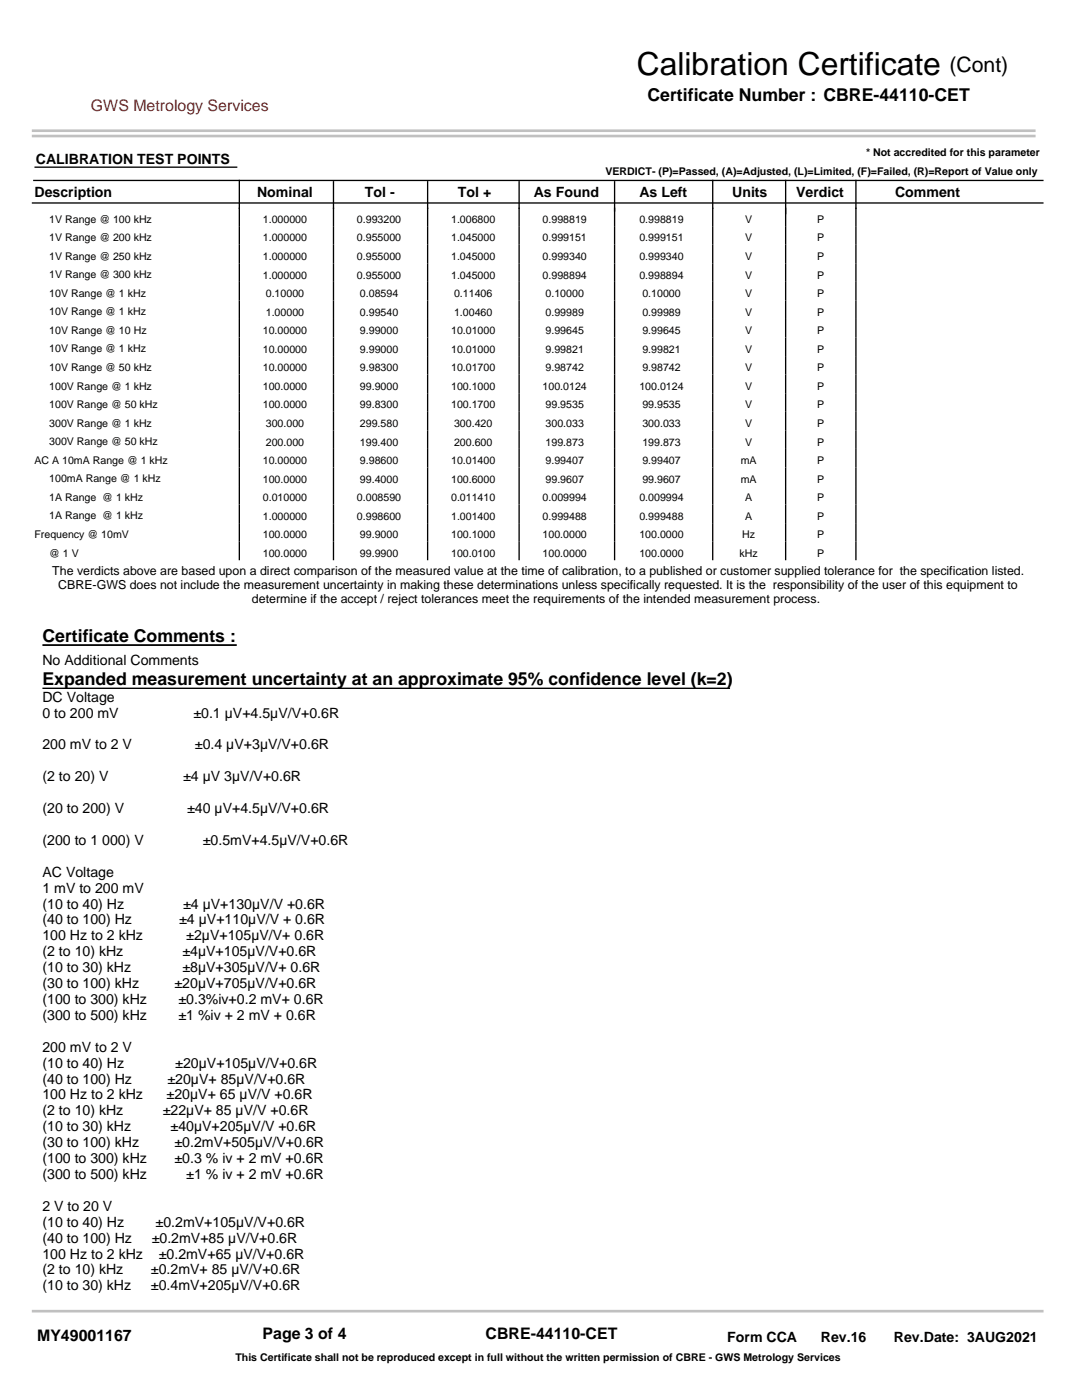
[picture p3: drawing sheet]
<svg xmlns="http://www.w3.org/2000/svg" width="216mm" height="279mm" viewBox="0 0 216 279" stroke-linecap="round" stroke-linejoin="round" font-family="sans-serif">
<defs><g id="words">
<text font-size="6.3" x="127.1" y="15">Calibration Certificate</text>
<text font-size="4.2" x="189.4" y="14.4">(Cont)</text>
<g font-size="3.5">
<text x="129.2" y="20.2">Certificate Number : CBRE-44110-CET</text>
<text x="8.5" y="128">Certificate Comments :</text>
<text x="8.5" y="136.7">Expanded measurement uncertainty at an approximate 95% confidence level (k=2)</text>
</g>
<text font-size="3.2" fill="#f00" x="18.1" y="22.2">GWS Metrology Services</text>
<g font-size="3.2">
<text x="7.4" y="267.5">MY49001167</text>
<text x="52.4" y="267.3">Page 3 of 4</text>
<text x="96.9" y="267.3">CBRE-44110-CET</text>
</g>
<g font-size="2.8">
<text x="7.1" y="32.7">CALIBRATION TEST POINTS</text>
<text x="6.9" y="39.3">Description</text>
<text x="51.3" y="39.3">Nominal</text>
<text x="72.8" y="39.3">Tol -</text>
<text x="91.4" y="39.3">Tol +</text>
<text x="106.5" y="39.3">As Found</text>
<text x="127.6" y="39.3">As Left</text>
<text x="146.1" y="39.3">Units</text>
<text x="158.8" y="39.3">Verdict</text>
<text x="178.6" y="39.3">Comment</text>
<text x="8.5" y="132.8">No Additional Comments</text>
<text x="8.5" y="140">DC Voltage</text>
<text x="8.5" y="143.2">0 to 200 mV</text>
<text x="38.6" y="143.2">±0.1 µV+4.5µV/V+0.6R</text>
<text x="8.5" y="149.6">200 mV to 2 V</text>
<text x="38.9" y="149.6">±0.4 µV+3µV/V+0.6R</text>
<text x="8.5" y="155.9">(2 to 20) V</text>
<text x="36.6" y="155.9">±4 µV 3µV/V+0.6R</text>
<text x="8.5" y="162.3">(20 to 200) V</text>
<text x="37.3" y="162.3">±40 µV+4.5µV/V+0.6R</text>
<text x="8.5" y="168.6">(200 to 1 000) V</text>
<text x="40.5" y="168.6">±0.5mV+4.5µV/V+0.6R</text>
<text x="8.5" y="175">AC Voltage</text>
<text x="8.5" y="178.1">1 mV to 200 mV</text>
<text x="8.5" y="181.3">(10 to 40) Hz</text>
<text x="8.5" y="184.5">(40 to 100) Hz</text>
<text x="35.8" y="184.5">±4 µV+110µV/V + 0.6R</text>
<text x="36.5" y="181.3">±4 µV+130µV/V +0.6R</text>
<text x="8.5" y="187.7">100 Hz to 2 kHz</text>
<text x="8.5" y="190.8">(2 to 10) kHz</text>
<text x="36.4" y="190.8">±4µV+105µV/V+0.6R</text>
<text x="37.2" y="187.7">±2µV+105µV/V+ 0.6R</text>
<text x="8.5" y="194">(10 to 30) kHz</text>
<text x="8.5" y="197.2">(30 to 100) kHz</text>
<text x="34.8" y="197.2">±20µV+705µV/V+0.6R</text>
<text x="36.4" y="194">±8µV+305µV/V+ 0.6R</text>
<text x="8.5" y="200.4">(100 to 300) kHz</text>
<text x="8.5" y="203.5">(300 to 500) kHz</text>
<text x="35.6" y="200.4">±0.3%iv+0.2 mV+ 0.6R</text>
<text x="35.6" y="203.5">±1 %iv + 2 mV + 0.6R</text>
<text x="8.5" y="209.9">200 mV to 2 V</text>
<text x="8.5" y="213.1">(10 to 40) Hz</text>
<text x="35" y="213.1">±20µV+105µV/V+0.6R</text>
<text x="8.5" y="216.2">(40 to 100) Hz</text>
<text x="8.5" y="219.4">100 Hz to 2 kHz</text>
<text x="33.3" y="219.4">±20µV+ 65 µV/V +0.6R</text>
<text x="33.4" y="216.2">±20µV+ 85µV/V+0.6R</text>
<text x="8.5" y="222.6">(2 to 10) kHz</text>
<text x="8.5" y="225.8">(10 to 30) kHz</text>
<text x="32.5" y="222.6">±22µV+ 85 µV/V +0.6R</text>
<text x="34" y="225.8">±40µV+205µV/V +0.6R</text>
<text x="8.5" y="228.9">(30 to 100) kHz</text>
<text x="8.5" y="232.1">(100 to 300) kHz</text>
<text x="34.8" y="228.9">±0.2mV+505µV/V+0.6R</text>
<text x="34.8" y="232.1">±0.3 % iv + 2 mV +0.6R</text>
<text x="8.5" y="235.3">(300 to 500) kHz</text>
<text x="37.2" y="235.3">±1 % iv + 2 mV +0.6R</text>
<text x="8.5" y="241.6">2 V to 20 V</text>
<text x="8.5" y="244.8">(10 to 40) Hz</text>
<text x="31.1" y="244.8">±0.2mV+105µV/V+0.6R</text>
<text x="8.5" y="248">(40 to 100) Hz</text>
<text x="8.5" y="251.2">100 Hz to 2 kHz</text>
<text x="30.3" y="248">±0.2mV+85 µV/V+0.6R</text>
<text x="31.7" y="251.2">±0.2mV+65 µV/V+0.6R</text>
<text x="8.5" y="254.3">(2 to 10) kHz</text>
<text x="8.5" y="257.5">(10 to 30) kHz</text>
<text x="30.1" y="254.3">±0.2mV+ 85 µV/V+0.6R</text>
<text x="30.1" y="257.5">±0.4mV+205µV/V+0.6R</text>
<text x="145.1" y="267.7">Form CCA</text>
<text x="163.8" y="267.7">Rev.16</text>
<text x="178.4" y="267.7">Rev.Date: 3AUG2021</text>
</g>
<g font-size="2.5">
<text x="10.4" y="114.8">The verdicts above are based upon a direct comparison of the measured value at the time of calibration, to a published or customer supplied tolerance for the specification listed.</text>
<text x="11.6" y="117.6">CBRE-GWS does not include the measurement uncertainty in making these determinations unless specifically requested. It is the responsibility of the user of this equipment to</text>
<text x="50.3" y="120.4">determine if the accept / reject tolerances meet the requirements of the intended measurement process.</text>
</g>
<g font-size="2.1">
<text x="120.8" y="34.8">VERDICT- (P)=Passed, (A)=Adjusted, (L)=Limited, (F)=Failed, (R)=Report of Value only</text>
<text x="172.8" y="31.2">* Not accredited for this parameter</text>
<text x="9.8" y="44.4">1V Range @ 100 kHz</text>
<text x="52.4" y="44.5">1.000000</text>
<text x="71.2" y="44.5">0.993200</text>
<text x="90" y="44.5">1.006800</text>
<text x="108.3" y="44.5">0.998819</text>
<text x="127.6" y="44.5">0.998819</text>
<text x="148.7" y="44.5">V</text>
<text x="163.1" y="44.5">P</text>
<text x="9.8" y="48.1">1V Range @ 200 kHz</text>
<text x="9.8" y="51.8">1V Range @ 250 kHz</text>
<text x="52.4" y="48.2">1.000000</text>
<text x="52.4" y="51.9">1.000000</text>
<text x="71.2" y="48.2">0.955000</text>
<text x="71.2" y="51.9">0.955000</text>
<text x="90" y="48.2">1.045000</text>
<text x="90" y="51.9">1.045000</text>
<text x="108.3" y="48.2">0.999151</text>
<text x="108.3" y="51.9">0.999340</text>
<text x="127.6" y="48.2">0.999151</text>
<text x="127.6" y="51.9">0.999340</text>
<text x="148.7" y="48.2">V</text>
<text x="148.7" y="51.9">V</text>
<text x="163.1" y="48.2">P</text>
<text x="163.1" y="51.9">P</text>
<text x="9.8" y="55.5">1V Range @ 300 kHz</text>
<text x="9.8" y="59.2">10V Range @ 1 kHz</text>
<text x="52.4" y="55.6">1.000000</text>
<text x="53" y="59.3">0.10000</text>
<text x="71.2" y="55.6">0.955000</text>
<text x="71.8" y="59.3">0.08594</text>
<text x="90" y="55.6">1.045000</text>
<text x="90.6" y="59.3">0.11406</text>
<text x="108.3" y="55.6">0.998894</text>
<text x="108.9" y="59.3">0.10000</text>
<text x="127.6" y="55.6">0.998894</text>
<text x="128.2" y="59.3">0.10000</text>
<text x="148.7" y="55.6">V</text>
<text x="148.7" y="59.3">V</text>
<text x="163.1" y="55.6">P</text>
<text x="163.1" y="59.3">P</text>
<text x="9.8" y="62.9">10V Range @ 1 kHz</text>
<text x="53" y="63">1.00000</text>
<text x="71.8" y="63">0.99540</text>
<text x="90.6" y="63">1.00460</text>
<text x="108.9" y="63">0.99989</text>
<text x="128.2" y="63">0.99989</text>
<text x="148.7" y="63">V</text>
<text x="163.1" y="63">P</text>
<text x="9.8" y="66.6">10V Range @ 10 Hz</text>
<text x="9.8" y="70.3">10V Range @ 1 kHz</text>
<text x="52.4" y="66.7">10.00000</text>
<text x="52.4" y="70.4">10.00000</text>
<text x="71.8" y="66.7">9.99000</text>
<text x="71.8" y="70.4">9.99000</text>
<text x="90" y="66.7">10.01000</text>
<text x="90" y="70.4">10.01000</text>
<text x="108.9" y="66.7">9.99645</text>
<text x="108.9" y="70.4">9.99821</text>
<text x="128.2" y="66.7">9.99645</text>
<text x="128.2" y="70.4">9.99821</text>
<text x="148.7" y="66.7">V</text>
<text x="148.7" y="70.4">V</text>
<text x="163.1" y="66.7">P</text>
<text x="163.1" y="70.4">P</text>
<text x="9.8" y="74">10V Range @ 50 kHz</text>
<text x="9.8" y="77.7">100V Range @ 1 kHz</text>
<text x="52.4" y="74.1">10.00000</text>
<text x="52.4" y="77.8">100.0000</text>
<text x="71.8" y="74.1">9.98300</text>
<text x="71.8" y="77.8">99.9000</text>
<text x="90" y="74.1">10.01700</text>
<text x="90" y="77.8">100.1000</text>
<text x="108.3" y="77.8">100.0124</text>
<text x="108.9" y="74.1">9.98742</text>
<text x="127.6" y="77.8">100.0124</text>
<text x="128.2" y="74.1">9.98742</text>
<text x="148.7" y="74.1">V</text>
<text x="148.7" y="77.8">V</text>
<text x="163.1" y="74.1">P</text>
<text x="163.1" y="77.8">P</text>
<text x="9.8" y="81.5">100V Range @ 50 kHz</text>
<text x="52.4" y="81.5">100.0000</text>
<text x="71.8" y="81.5">99.8300</text>
<text x="90" y="81.5">100.1700</text>
<text x="108.9" y="81.5">99.9535</text>
<text x="128.2" y="81.5">99.9535</text>
<text x="148.7" y="81.5">V</text>
<text x="163.1" y="81.5">P</text>
<text x="9.8" y="85.2">300V Range @ 1 kHz</text>
<text x="9.8" y="88.9">300V Range @ 50 kHz</text>
<text x="53" y="85.2">300.000</text>
<text x="53" y="88.9">200.000</text>
<text x="71.8" y="85.2">299.580</text>
<text x="71.8" y="88.9">199.400</text>
<text x="90.6" y="85.2">300.420</text>
<text x="90.6" y="88.9">200.600</text>
<text x="108.9" y="85.2">300.033</text>
<text x="108.9" y="88.9">199.873</text>
<text x="128.2" y="85.2">300.033</text>
<text x="128.2" y="88.9">199.873</text>
<text x="148.7" y="85.2">V</text>
<text x="148.7" y="88.9">V</text>
<text x="163.1" y="85.2">P</text>
<text x="163.1" y="88.9">P</text>
<text x="6.9" y="92.6">AC A 10mA Range @ 1 kHz</text>
<text x="52.4" y="92.6">10.00000</text>
<text x="71.8" y="92.6">9.98600</text>
<text x="90" y="92.6">10.01400</text>
<text x="108.9" y="92.6">9.99407</text>
<text x="128.2" y="92.6">9.99407</text>
<text x="147.8" y="92.6">mA</text>
<text x="163.1" y="92.6">P</text>
<text x="9.8" y="96.3">100mA Range @ 1 kHz</text>
<text x="9.8" y="100">1A Range @ 1 kHz</text>
<text x="52.4" y="96.3">100.0000</text>
<text x="52.4" y="100">0.010000</text>
<text x="71.2" y="100">0.008590</text>
<text x="71.8" y="96.3">99.4000</text>
<text x="90" y="96.3">100.6000</text>
<text x="90" y="100">0.011410</text>
<text x="108.3" y="100">0.009994</text>
<text x="108.9" y="96.3">99.9607</text>
<text x="127.6" y="100">0.009994</text>
<text x="128.2" y="96.3">99.9607</text>
<text x="147.8" y="96.3">mA</text>
<text x="148.7" y="100">A</text>
<text x="163.1" y="96.3">P</text>
<text x="163.1" y="100">P</text>
<text x="6.9" y="107.4">Frequency @ 10mV</text>
<text x="9.8" y="103.7">1A Range @ 1 kHz</text>
<text x="52.4" y="103.7">1.000000</text>
<text x="52.4" y="107.5">100.0000</text>
<text x="71.2" y="103.7">0.998600</text>
<text x="71.8" y="107.5">99.9000</text>
<text x="90" y="103.7">1.001400</text>
<text x="90" y="107.5">100.1000</text>
<text x="108.3" y="103.7">0.999488</text>
<text x="108.3" y="107.5">100.0000</text>
<text x="127.6" y="103.7">0.999488</text>
<text x="127.6" y="107.5">100.0000</text>
<text x="148.1" y="107.5">Hz</text>
<text x="148.7" y="103.7">A</text>
<text x="163.1" y="103.7">P</text>
<text x="163.1" y="107.4">P</text>
<text x="9.8" y="111.1">@ 1 V</text>
<text x="52.4" y="111.2">100.0000</text>
<text x="71.8" y="111.2">99.9900</text>
<text x="90" y="111.2">100.0100</text>
<text x="108.3" y="111.2">100.0000</text>
<text x="127.6" y="111.2">100.0000</text>
<text x="147.5" y="111.2">kHz</text>
<text x="163.1" y="111.1">P</text>
<text x="47" y="271.6">This Certificate shall not be reproduced except in full without the written permission of CBRE - GWS Metrology Services</text>
</g>
</g></defs>
<path d="M6.6 36h201.6M6.9 33.4h40.5M47.8 35.9v75.9M66.5 36.1v75.7M85.3 36.1v75.7M103.6 36.1v75.7M122.6 36.1v75.7M142.2 35.9v75.9M156.8 35.9v75.9M170.8 35.9v75.9M6.4 40.5h201.8" fill="none" stroke="#000" stroke-width=".26"/>
<path d="M6.4 26.1h200.2M6.4 27.1h200.2" fill="none" stroke="#c0c0c0" stroke-width=".53"/>
<path d="M8.5 128.7h38.7" fill="none" stroke="#000" stroke-width=".35"/>
<path d="M8.5 130.2h197.5v3.1h-197.5z" fill="#fff"/>
<path d="M8.5 137.4h137.2" fill="none" stroke="#000" stroke-width=".35"/>
<path d="M8.5 137.6h186.9v120.6h-186.9z" fill="#fff"/>
<path d="M6.4 261.7h201.8" fill="none" stroke="#c0c0c0" stroke-width=".53"/>
<use href="#words"/>
</svg>
